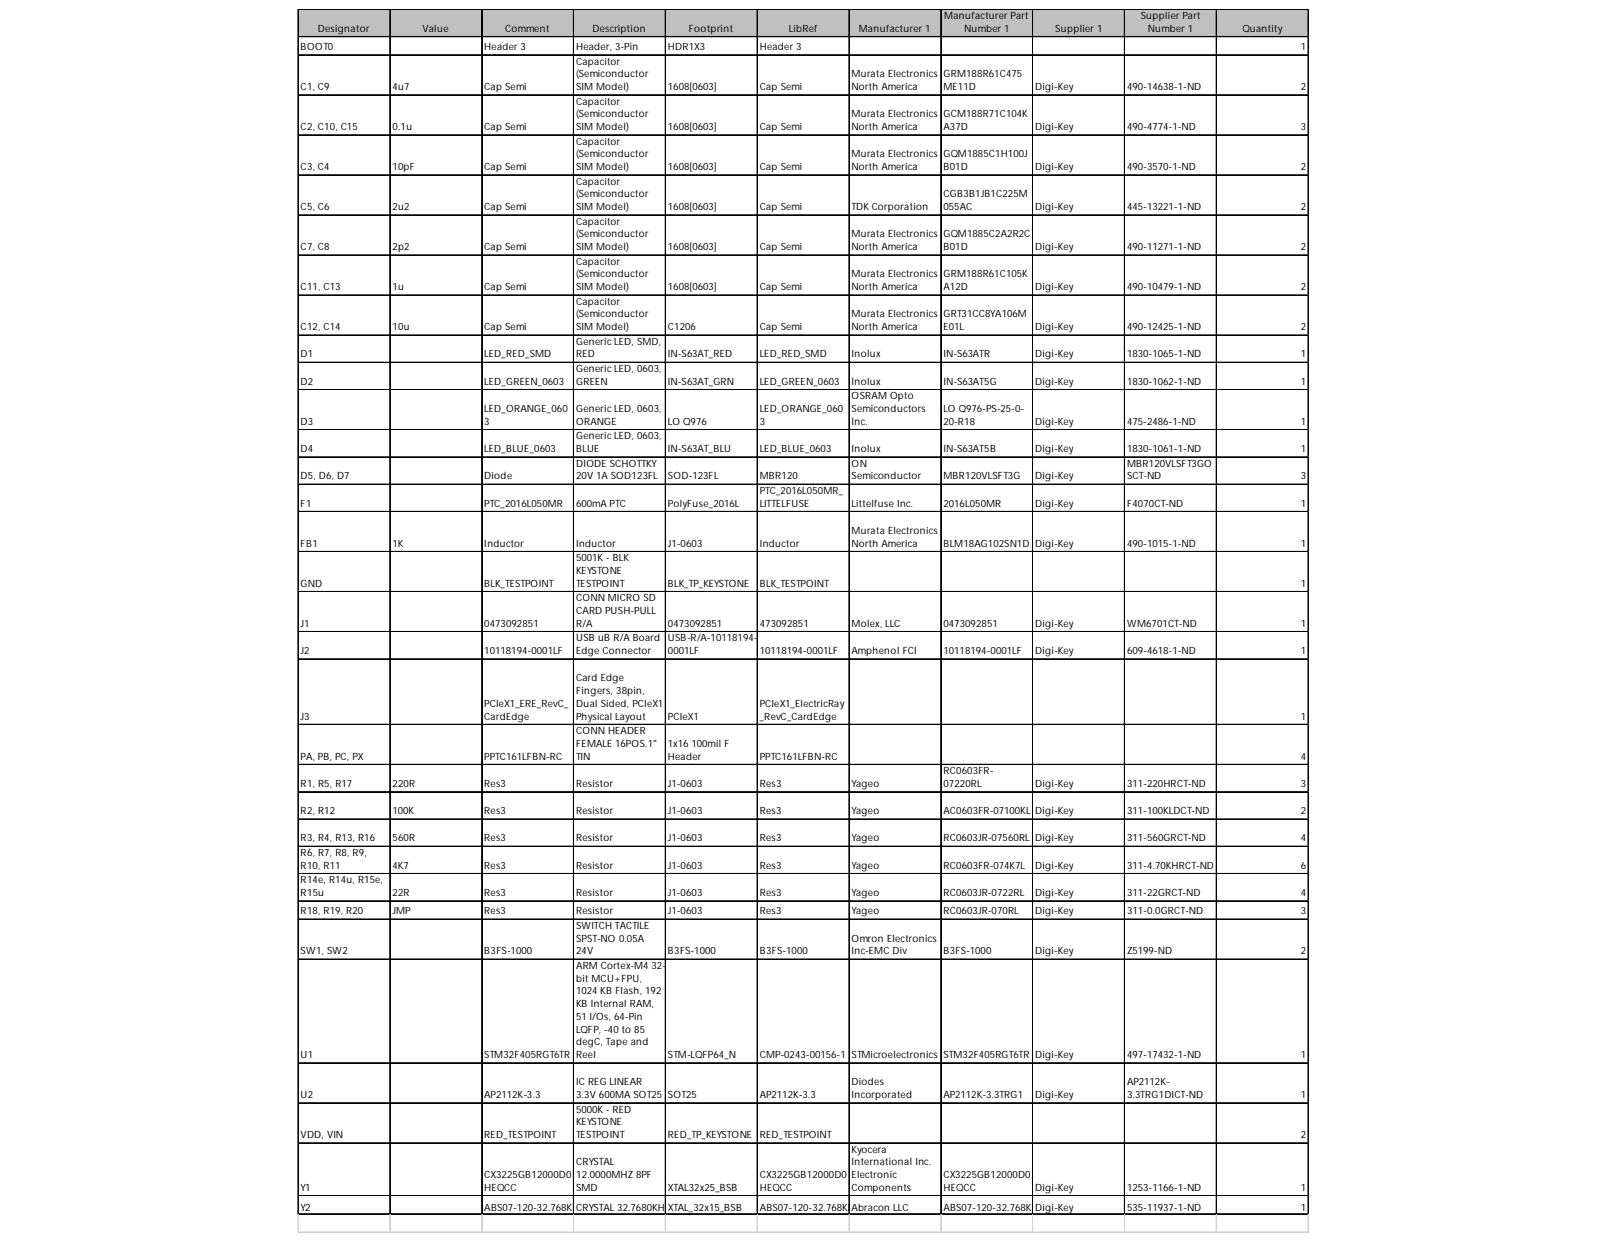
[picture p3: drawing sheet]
<svg xmlns="http://www.w3.org/2000/svg" width="279mm" height="216mm" viewBox="0 0 279 216" stroke-linecap="round" stroke-linejoin="round" font-family="sans-serif">
<defs><g id="words">
<g font-size="1.7">
<text x="55.2" y="5.5">Designator</text>
<text x="73.4" y="5.5">Value</text>
<text x="87.7" y="5.5">Comment</text>
<text x="102.9" y="5.5">Description</text>
<text x="119.6" y="5.5">Footprint</text>
<text x="137" y="5.5">LibRef</text>
<text x="149.1" y="5.5">Manufacturer 1</text>
<text x="164" y="3.3">Manufacturer Part</text>
<text x="167.5" y="5.5">Number 1</text>
<text x="183.2" y="5.5">Supplier 1</text>
<text x="198.1" y="3.3">Supplier Part</text>
<text x="199.3" y="5.5">Number 1</text>
<text x="215.8" y="5.5">Quantity</text>
<text x="52.2" y="8.7">BOOT0</text>
<text x="84.1" y="8.7">Header 3</text>
<text x="100" y="8.7">Header, 3-Pin</text>
<text x="100" y="11.2">Capacitor</text>
<text x="116" y="8.7">HDR1X3</text>
<text x="131.9" y="8.7">Header 3</text>
<text x="225.9" y="8.7">1</text>
<text x="52.2" y="15.6">C1, C9</text>
<text x="68.2" y="15.6">4u7</text>
<text x="84.1" y="15.6">Cap Semi</text>
<text x="100" y="13.4">(Semiconductor</text>
<text x="100" y="15.6">SIM Model)</text>
<text x="116" y="15.6">1608[0603]</text>
<text x="131.9" y="15.6">Cap Semi</text>
<text x="147.9" y="13.4">Murata Electronics</text>
<text x="147.9" y="15.6">North America</text>
<text x="163.8" y="13.4">GRM188R61C475</text>
<text x="163.8" y="15.6">ME11D</text>
<text x="179.8" y="15.6">Digi-Key</text>
<text x="195.7" y="15.6">490-14638-1-ND</text>
<text x="225.9" y="15.6">2</text>
<text x="52.2" y="22.6">C2, C10, C15</text>
<text x="68.2" y="22.6">0.1u</text>
<text x="84.1" y="22.6">Cap Semi</text>
<text x="100" y="18.2">Capacitor</text>
<text x="100" y="20.4">(Semiconductor</text>
<text x="100" y="22.6">SIM Model)</text>
<text x="116" y="22.6">1608[0603]</text>
<text x="131.9" y="22.6">Cap Semi</text>
<text x="147.9" y="20.4">Murata Electronics</text>
<text x="147.9" y="22.6">North America</text>
<text x="163.8" y="20.4">GCM188R71C104K</text>
<text x="163.8" y="22.6">A37D</text>
<text x="179.8" y="22.6">Digi-Key</text>
<text x="195.7" y="22.6">490-4774-1-ND</text>
<text x="225.9" y="22.6">3</text>
<text x="52.2" y="29.5">C3, C4</text>
<text x="68.2" y="29.5">10pF</text>
<text x="84.1" y="29.5">Cap Semi</text>
<text x="100" y="25.1">Capacitor</text>
<text x="100" y="27.3">(Semiconductor</text>
<text x="100" y="29.5">SIM Model)</text>
<text x="116" y="29.5">1608[0603]</text>
<text x="131.9" y="29.5">Cap Semi</text>
<text x="147.9" y="27.3">Murata Electronics</text>
<text x="147.9" y="29.5">North America</text>
<text x="163.8" y="27.3">GQM1885C1H100J</text>
<text x="163.8" y="29.5">B01D</text>
<text x="179.8" y="29.5">Digi-Key</text>
<text x="195.7" y="29.5">490-3570-1-ND</text>
<text x="225.9" y="29.5">2</text>
<text x="100" y="32">Capacitor</text>
<text x="100" y="34.3">(Semiconductor</text>
<text x="163.8" y="34.3">CGB3B1JB1C225M</text>
<text x="52.2" y="36.5">C5, C6</text>
<text x="68.2" y="36.5">2u2</text>
<text x="84.1" y="36.5">Cap Semi</text>
<text x="100" y="36.5">SIM Model)</text>
<text x="100" y="39">Capacitor</text>
<text x="100" y="41.2">(Semiconductor</text>
<text x="116" y="36.5">1608[0603]</text>
<text x="131.9" y="36.5">Cap Semi</text>
<text x="147.9" y="36.5">TDK Corporation</text>
<text x="147.9" y="41.2">Murata Electronics</text>
<text x="163.8" y="36.5">055AC</text>
<text x="163.8" y="41.2">GQM1885C2A2R2C</text>
<text x="179.8" y="36.5">Digi-Key</text>
<text x="195.7" y="36.5">445-13221-1-ND</text>
<text x="225.9" y="36.5">2</text>
<text x="52.2" y="43.4">C7, C8</text>
<text x="68.2" y="43.4">2p2</text>
<text x="84.1" y="43.4">Cap Semi</text>
<text x="100" y="43.4">SIM Model)</text>
<text x="100" y="45.9">Capacitor</text>
<text x="116" y="43.4">1608[0603]</text>
<text x="131.9" y="43.4">Cap Semi</text>
<text x="147.9" y="43.4">North America</text>
<text x="163.8" y="43.4">B01D</text>
<text x="179.8" y="43.4">Digi-Key</text>
<text x="195.7" y="43.4">490-11271-1-ND</text>
<text x="225.9" y="43.4">2</text>
<text x="52.2" y="50.4">C11, C13</text>
<text x="68.2" y="50.4">1u</text>
<text x="84.1" y="50.4">Cap Semi</text>
<text x="100" y="48.1">(Semiconductor</text>
<text x="100" y="50.4">SIM Model)</text>
<text x="100" y="52.9">Capacitor</text>
<text x="116" y="50.4">1608[0603]</text>
<text x="131.9" y="50.4">Cap Semi</text>
<text x="147.9" y="48.1">Murata Electronics</text>
<text x="147.9" y="50.4">North America</text>
<text x="163.8" y="48.1">GRM188R61C105K</text>
<text x="163.8" y="50.4">A12D</text>
<text x="179.8" y="50.4">Digi-Key</text>
<text x="195.7" y="50.4">490-10479-1-ND</text>
<text x="225.9" y="50.4">2</text>
<text x="52.2" y="57.3">C12, C14</text>
<text x="68.2" y="57.3">10u</text>
<text x="84.1" y="57.3">Cap Semi</text>
<text x="100" y="55.1">(Semiconductor</text>
<text x="100" y="57.3">SIM Model)</text>
<text x="100" y="59.8">Generic LED, SMD,</text>
<text x="116" y="57.3">C1206</text>
<text x="131.9" y="57.3">Cap Semi</text>
<text x="147.9" y="55.1">Murata Electronics</text>
<text x="147.9" y="57.3">North America</text>
<text x="163.8" y="55.1">GRT31CC8YA106M</text>
<text x="163.8" y="57.3">E01L</text>
<text x="179.8" y="57.3">Digi-Key</text>
<text x="195.7" y="57.3">490-12425-1-ND</text>
<text x="225.9" y="57.3">2</text>
<text x="52.2" y="62">D1</text>
<text x="84.1" y="62">LED_RED_SMD</text>
<text x="100" y="62">RED</text>
<text x="100" y="64.6">Generic LED, 0603,</text>
<text x="116" y="62">IN-S63AT_RED</text>
<text x="131.9" y="62">LED_RED_SMD</text>
<text x="147.9" y="62">Inolux</text>
<text x="163.8" y="62">IN-S63ATR</text>
<text x="179.8" y="62">Digi-Key</text>
<text x="195.7" y="62">1830-1065-1-ND</text>
<text x="225.9" y="62">1</text>
<text x="52.2" y="66.8">D2</text>
<text x="84.1" y="66.8">LED_GREEN_0603</text>
<text x="84.1" y="71.5">LED_ORANGE_060</text>
<text x="100" y="66.8">GREEN</text>
<text x="100" y="71.5">Generic LED, 0603,</text>
<text x="116" y="66.8">IN-S63AT_GRN</text>
<text x="131.9" y="66.8">LED_GREEN_0603</text>
<text x="131.9" y="71.5">LED_ORANGE_060</text>
<text x="147.9" y="66.8">Inolux</text>
<text x="147.9" y="69.3">OSRAM Opto</text>
<text x="147.9" y="71.5">Semiconductors</text>
<text x="163.8" y="66.8">IN-S63AT5G</text>
<text x="163.8" y="71.5">LO Q976-PS-25-0-</text>
<text x="179.8" y="66.8">Digi-Key</text>
<text x="195.7" y="66.8">1830-1062-1-ND</text>
<text x="225.9" y="66.8">1</text>
<text x="52.2" y="73.7">D3</text>
<text x="84.1" y="73.7">3</text>
<text x="100" y="73.7">ORANGE</text>
<text x="100" y="76.3">Generic LED, 0603,</text>
<text x="116" y="73.7">LO Q976</text>
<text x="131.9" y="73.7">3</text>
<text x="147.9" y="73.7">Inc.</text>
<text x="163.8" y="73.7">20-R18</text>
<text x="179.8" y="73.7">Digi-Key</text>
<text x="195.7" y="73.7">475-2486-1-ND</text>
<text x="225.9" y="73.7">1</text>
<text x="52.2" y="78.5">D4</text>
<text x="52.2" y="83.2">D5, D6, D7</text>
<text x="84.1" y="78.5">LED_BLUE_0603</text>
<text x="84.1" y="83.2">Diode</text>
<text x="100" y="78.5">BLUE</text>
<text x="100" y="81">DIODE SCHOTTKY</text>
<text x="100" y="83.2">20V 1A SOD123FL</text>
<text x="116" y="78.5">IN-S63AT_BLU</text>
<text x="116" y="83.2">SOD-123FL</text>
<text x="131.9" y="78.5">LED_BLUE_0603</text>
<text x="131.9" y="83.2">MBR120</text>
<text x="147.9" y="78.5">Inolux</text>
<text x="147.9" y="81">ON</text>
<text x="147.9" y="83.2">Semiconductor</text>
<text x="163.8" y="78.5">IN-S63AT5B</text>
<text x="163.8" y="83.2">MBR120VLSFT3G</text>
<text x="179.8" y="78.5">Digi-Key</text>
<text x="179.8" y="83.2">Digi-Key</text>
<text x="195.7" y="78.5">1830-1061-1-ND</text>
<text x="195.7" y="81">MBR120VLSFT3GO</text>
<text x="195.7" y="83.2">SCT-ND</text>
<text x="225.9" y="78.5">1</text>
<text x="225.9" y="83.2">3</text>
<text x="52.2" y="87.9">F1</text>
<text x="84.1" y="87.9">PTC_2016L050MR</text>
<text x="100" y="87.9">600mA PTC</text>
<text x="116" y="87.9">PolyFuse_2016L</text>
<text x="131.9" y="85.7">PTC_2016L050MR_</text>
<text x="131.9" y="87.9">LITTELFUSE</text>
<text x="147.9" y="87.9">Littelfuse Inc.</text>
<text x="163.8" y="87.9">2016L050MR</text>
<text x="179.8" y="87.9">Digi-Key</text>
<text x="195.7" y="87.9">F4070CT-ND</text>
<text x="225.9" y="87.9">1</text>
<text x="52.2" y="94.9">FB1</text>
<text x="68.2" y="94.9">1K</text>
<text x="84.1" y="94.9">Inductor</text>
<text x="100" y="94.9">Inductor</text>
<text x="116" y="94.9">J1-0603</text>
<text x="131.9" y="94.9">Inductor</text>
<text x="147.9" y="92.7">Murata Electronics</text>
<text x="147.9" y="94.9">North America</text>
<text x="163.8" y="94.9">BLM18AG102SN1D</text>
<text x="179.8" y="94.9">Digi-Key</text>
<text x="195.7" y="94.9">490-1015-1-ND</text>
<text x="225.9" y="94.9">1</text>
<text x="52.2" y="101.8">GND</text>
<text x="84.1" y="101.8">BLK_TESTPOINT</text>
<text x="100" y="97.4">5001K - BLK</text>
<text x="100" y="99.6">KEYSTONE</text>
<text x="100" y="101.8">TESTPOINT</text>
<text x="116" y="101.8">BLK_TP_KEYSTONE</text>
<text x="131.9" y="101.8">BLK_TESTPOINT</text>
<text x="225.9" y="101.8">1</text>
<text x="100" y="104.4">CONN MICRO SD</text>
<text x="100" y="106.6">CARD PUSH-PULL</text>
<text x="52.2" y="108.8">J1</text>
<text x="52.2" y="113.5">J2</text>
<text x="84.1" y="108.8">0473092851</text>
<text x="84.1" y="113.5">10118194-0001LF</text>
<text x="100" y="108.8">R/A</text>
<text x="100" y="111.3">USB uB R/A Board</text>
<text x="100" y="113.5">Edge Connector</text>
<text x="116" y="108.8">0473092851</text>
<text x="116" y="111.3">USB-R/A-10118194-</text>
<text x="116" y="113.5">0001LF</text>
<text x="131.9" y="108.8">473092851</text>
<text x="131.9" y="113.5">10118194-0001LF</text>
<text x="147.9" y="108.8">Molex, LLC</text>
<text x="147.9" y="113.5">Amphenol FCI</text>
<text x="163.8" y="108.8">0473092851</text>
<text x="163.8" y="113.5">10118194-0001LF</text>
<text x="179.8" y="108.8">Digi-Key</text>
<text x="179.8" y="113.5">Digi-Key</text>
<text x="195.7" y="108.8">WM6701CT-ND</text>
<text x="195.7" y="113.5">609-4618-1-ND</text>
<text x="225.9" y="108.8">1</text>
<text x="225.9" y="113.5">1</text>
<text x="100" y="118.3">Card Edge</text>
<text x="52.2" y="124.9">J3</text>
<text x="84.1" y="122.7">PCIeX1_ERE_RevC_</text>
<text x="84.1" y="124.9">CardEdge</text>
<text x="100" y="120.5">Fingers, 38pin,</text>
<text x="100" y="122.7">Dual Sided, PCIeX1</text>
<text x="100" y="124.9">Physical Layout</text>
<text x="116" y="124.9">PCIeX1</text>
<text x="131.9" y="122.7">PCIeX1_ElectricRay</text>
<text x="131.9" y="124.9">_RevC_CardEdge</text>
<text x="225.9" y="124.9">1</text>
<text x="52.2" y="131.8">PA, PB, PC, PX</text>
<text x="84.1" y="131.8">PPTC161LFBN-RC</text>
<text x="100" y="127.4">CONN HEADER</text>
<text x="100" y="129.6">FEMALE 16POS.1&quot;</text>
<text x="100" y="131.8">TIN</text>
<text x="116" y="129.6">1x16 100mil F</text>
<text x="116" y="131.8">Header</text>
<text x="131.9" y="131.8">PPTC161LFBN-RC</text>
<text x="225.9" y="131.8">4</text>
<text x="52.2" y="136.6">R1, R5, R17</text>
<text x="68.2" y="136.6">220R</text>
<text x="84.1" y="136.6">Res3</text>
<text x="100" y="136.6">Resistor</text>
<text x="116" y="136.6">J1-0603</text>
<text x="131.9" y="136.6">Res3</text>
<text x="147.9" y="136.6">Yageo</text>
<text x="163.8" y="134.4">RC0603FR-</text>
<text x="163.8" y="136.6">07220RL</text>
<text x="179.8" y="136.6">Digi-Key</text>
<text x="195.7" y="136.6">311-220HRCT-ND</text>
<text x="225.9" y="136.6">3</text>
<text x="52.2" y="141.3">R2, R12</text>
<text x="68.2" y="141.3">100K</text>
<text x="84.1" y="141.3">Res3</text>
<text x="100" y="141.3">Resistor</text>
<text x="116" y="141.3">J1-0603</text>
<text x="131.9" y="141.3">Res3</text>
<text x="147.9" y="141.3">Yageo</text>
<text x="163.8" y="141.3">AC0603FR-07100KL</text>
<text x="179.8" y="141.3">Digi-Key</text>
<text x="195.7" y="141.3">311-100KLDCT-ND</text>
<text x="225.9" y="141.3">2</text>
<text x="52.2" y="146">R3, R4, R13, R16</text>
<text x="52.2" y="148.6">R6, R7, R8, R9,</text>
<text x="68.2" y="146">560R</text>
<text x="84.1" y="146">Res3</text>
<text x="100" y="146">Resistor</text>
<text x="116" y="146">J1-0603</text>
<text x="131.9" y="146">Res3</text>
<text x="147.9" y="146">Yageo</text>
<text x="163.8" y="146">RC0603JR-07560RL</text>
<text x="179.8" y="146">Digi-Key</text>
<text x="195.7" y="146">311-560GRCT-ND</text>
<text x="225.9" y="146">4</text>
<text x="52.2" y="150.8">R10, R11</text>
<text x="52.2" y="153.3">R14e, R14u, R15e,</text>
<text x="52.2" y="155.5">R15u</text>
<text x="68.2" y="150.8">4K7</text>
<text x="68.2" y="155.5">22R</text>
<text x="84.1" y="150.8">Res3</text>
<text x="84.1" y="155.5">Res3</text>
<text x="100" y="150.8">Resistor</text>
<text x="100" y="155.5">Resistor</text>
<text x="116" y="150.8">J1-0603</text>
<text x="116" y="155.5">J1-0603</text>
<text x="131.9" y="150.8">Res3</text>
<text x="131.9" y="155.5">Res3</text>
<text x="147.9" y="150.8">Yageo</text>
<text x="147.9" y="155.5">Yageo</text>
<text x="163.8" y="150.8">RC0603FR-074K7L</text>
<text x="163.8" y="155.5">RC0603JR-0722RL</text>
<text x="179.8" y="150.8">Digi-Key</text>
<text x="179.8" y="155.5">Digi-Key</text>
<text x="195.7" y="150.8">311-4.70KHRCT-ND</text>
<text x="195.7" y="155.5">311-22GRCT-ND</text>
<text x="225.9" y="150.8">6</text>
<text x="225.9" y="155.5">4</text>
<text x="52.2" y="158.7">R18, R19, R20</text>
<text x="68.2" y="158.7">JMP</text>
<text x="84.1" y="158.7">Res3</text>
<text x="100" y="158.7">Resistor</text>
<text x="100" y="161.2">SWITCH TACTILE</text>
<text x="116" y="158.7">J1-0603</text>
<text x="131.9" y="158.7">Res3</text>
<text x="147.9" y="158.7">Yageo</text>
<text x="163.8" y="158.7">RC0603JR-070RL</text>
<text x="179.8" y="158.7">Digi-Key</text>
<text x="195.7" y="158.7">311-0.0GRCT-ND</text>
<text x="225.9" y="158.7">3</text>
<text x="52.2" y="165.6">SW1, SW2</text>
<text x="84.1" y="165.6">B3FS-1000</text>
<text x="100" y="163.4">SPST-NO 0.05A</text>
<text x="100" y="165.6">24V</text>
<text x="116" y="165.6">B3FS-1000</text>
<text x="131.9" y="165.6">B3FS-1000</text>
<text x="147.9" y="163.4">Omron Electronics</text>
<text x="147.9" y="165.6">Inc-EMC Div</text>
<text x="163.8" y="165.6">B3FS-1000</text>
<text x="179.8" y="165.6">Digi-Key</text>
<text x="195.7" y="165.6">Z5199-ND</text>
<text x="225.9" y="165.6">2</text>
<text x="100" y="168.1">ARM Cortex-M4 32-</text>
<text x="100" y="170.4">bit MCU+FPU,</text>
<text x="100" y="172.6">1024 KB Flash, 192</text>
<text x="100" y="174.8">KB Internal RAM,</text>
<text x="100" y="177">51 I/Os, 64-Pin</text>
<text x="100" y="179.2">LQFP, -40 to 85</text>
<text x="52.2" y="183.6">U1</text>
<text x="84.1" y="183.6">STM32F405RGT6TR</text>
<text x="100" y="181.4">degC, Tape and</text>
<text x="100" y="183.6">Reel</text>
<text x="116" y="183.6">STM-LQFP64_N</text>
<text x="131.9" y="183.6">CMP-0243-00156-1</text>
<text x="147.9" y="183.6">STMicroelectronics</text>
<text x="163.8" y="183.6">STM32F405RGT6TR</text>
<text x="179.8" y="183.6">Digi-Key</text>
<text x="195.7" y="183.6">497-17432-1-ND</text>
<text x="225.9" y="183.6">1</text>
<text x="52.2" y="190.6">U2</text>
<text x="84.1" y="190.6">AP2112K-3.3</text>
<text x="100" y="188.4">IC REG LINEAR</text>
<text x="100" y="190.6">3.3V 600MA SOT25</text>
<text x="116" y="190.6">SOT25</text>
<text x="131.9" y="190.6">AP2112K-3.3</text>
<text x="147.9" y="188.4">Diodes</text>
<text x="147.9" y="190.6">Incorporated</text>
<text x="163.8" y="190.6">AP2112K-3.3TRG1</text>
<text x="179.8" y="190.6">Digi-Key</text>
<text x="195.7" y="188.4">AP2112K-</text>
<text x="195.7" y="190.6">3.3TRG1DICT-ND</text>
<text x="225.9" y="190.6">1</text>
<text x="52.2" y="197.5">VDD, VIN</text>
<text x="84.1" y="197.5">RED_TESTPOINT</text>
<text x="100" y="193.1">5000K - RED</text>
<text x="100" y="195.3">KEYSTONE</text>
<text x="100" y="197.5">TESTPOINT</text>
<text x="116" y="197.5">RED_TP_KEYSTONE</text>
<text x="131.9" y="197.5">RED_TESTPOINT</text>
<text x="225.9" y="197.5">2</text>
<text x="100" y="202.2">CRYSTAL</text>
<text x="147.9" y="200">Kyocera</text>
<text x="147.9" y="202.2">International Inc.</text>
<text x="52.2" y="206.7">Y1</text>
<text x="84.1" y="204.5">CX3225GB12000D0</text>
<text x="84.1" y="206.7">HEQCC</text>
<text x="100" y="204.5">12.0000MHZ 8PF</text>
<text x="100" y="206.7">SMD</text>
<text x="116" y="206.7">XTAL32x25_BSB</text>
<text x="131.9" y="204.5">CX3225GB12000D0</text>
<text x="131.9" y="206.7">HEQCC</text>
<text x="147.9" y="204.5">Electronic</text>
<text x="147.9" y="206.7">Components</text>
<text x="163.8" y="204.5">CX3225GB12000D0</text>
<text x="163.8" y="206.7">HEQCC</text>
<text x="179.8" y="206.7">Digi-Key</text>
<text x="195.7" y="206.7">1253-1166-1-ND</text>
<text x="225.9" y="206.7">1</text>
<text x="52.2" y="210.1">Y2</text>
<text x="84.1" y="210.1">ABS07-120-32.768KHCZR-TSTAL 32.7680KHZX6PF 32x15_BSB</text>
<text x="102.3" y="210.1">Y</text>
<text x="116.9" y="210.1">TAL_SMD</text>
<text x="131.9" y="210.1">ABS07-120-32.768KHAbT</text>
<text x="148.5" y="210.1">Z-racon LLC</text>
<text x="163.8" y="210.1">ABS07-120-32.768KHDZi-gTi-Key</text>
<text x="195.7" y="210.1">535-11937-1-ND</text>
<text x="225.9" y="210.1">1</text>
</g>
</g></defs>
<path d="M51.8 1.7h175.5v4.8h-175.5z" fill="#c0c0c0"/>
<g fill="none" stroke="#000" stroke-width=".17">
<path d="M51.7 1.6v209.2M51.8 1.6v209.2M51.9 1.6h175.4M51.9 1.7h175.4M51.9 6.3h175.4M51.9 6.4h175.4M51.9 9.5h175.4M51.9 9.6h175.4M51.9 16.4h175.4M51.9 16.5h175.4M67.7 1.8v209M67.8 1.8v209"/>
<path d="M83.6 1.8v209M83.7 1.8v209M99.6 1.8v209M115.5 1.8v209M115.6 1.8v209M131.5 1.8v209M147.4 1.8v209M147.5 1.8v209M163.3 1.8v209M163.4 1.8v209M179.3 1.8v209M179.4 1.8v209"/>
<path d="M195.2 1.8v209M195.3 1.8v209M211.2 1.8v209M211.3 1.8v209M227.1 1.8v209M227.2 1.8v209M51.9 23.4h175.4M51.9 23.5h175.4M51.9 30.3h175.4M51.9 30.4h175.4M51.9 37.3h175.4M51.9 37.4h175.4"/>
<path d="M51.9 44.2h175.4M51.9 44.3h175.4M51.9 51.2h175.4M51.9 58.1h175.4M51.9 58.2h175.4M51.9 62.9h175.4M51.9 67.6h175.4M51.9 67.7h175.4M51.9 74.5h175.4M51.9 74.6h175.4M51.9 79.3h175.4M51.9 79.4h175.4"/>
<path d="M51.9 84h175.4M51.9 84.1h175.4M51.9 88.7h175.4M51.9 88.8h175.4M51.9 95.7h175.4M51.9 95.8h175.4M51.9 102.6h175.4M51.9 102.7h175.4M51.9 109.6h175.4M51.9 109.7h175.4M51.9 114.3h175.4M51.9 114.4h175.4"/>
<path d="M51.9 125.7h175.4M51.9 125.8h175.4M51.9 132.6h175.4M51.9 132.7h175.4M51.9 137.4h175.4M51.9 137.5h175.4M51.9 142.1h175.4M51.9 142.2h175.4M51.9 146.9h175.4M51.9 151.6h175.4M51.9 151.7h175.4M51.9 156.3h175.4"/>
<path d="M51.9 156.4h175.4M51.9 159.5h175.4M51.9 159.6h175.4M51.9 166.4h175.4M51.9 166.5h175.4M51.9 184.4h175.4M51.9 184.5h175.4M51.9 191.4h175.4M51.9 191.5h175.4M51.9 198.3h175.4M51.9 198.4h175.4M51.9 207.5h175.4"/>
<path d="M51.9 207.6h175.4M51.9 210.6h175.4M51.9 210.7h175.4"/>
</g>
<g fill="none" stroke="#d4d4d4" stroke-width=".17">
<path d="M227.3 1.6h.1M51.7 210.8v3.2M51.8 210.8v3.2M67.7 210.8v3.2M67.8 210.8v3.2M83.6 210.8v3.2M83.7 210.8v3.2M99.6 210.8v3.2M115.5 210.8v3.2M115.6 210.8v3.2M131.5 210.8v3.2M147.4 210.8v3.2"/>
<path d="M147.5 210.8v3.2M163.3 210.8v3.2M163.4 210.8v3.2M179.3 210.8v3.2M179.4 210.8v3.2M195.2 210.8v3.2M195.3 210.8v3.2M211.2 210.8v3.2M211.3 210.8v3.2M227.1 210.8v3.2M227.2 210.8v3.2"/>
</g>
<path d="M227.3 1.6v.2z" fill="#d4d4d4"/>
<path d="M227.3 6.3h.1" fill="none" stroke="#d4d4d4" stroke-width=".17"/>
<path d="M227.3 6.3v.2z" fill="#d4d4d4"/>
<path d="M227.3 9.5h.1" fill="none" stroke="#d4d4d4" stroke-width=".17"/>
<path d="M227.3 9.5v.1z" fill="#d4d4d4"/>
<path d="M227.3 16.4h.1" fill="none" stroke="#d4d4d4" stroke-width=".17"/>
<path d="M227.3 16.4v.2z" fill="#d4d4d4"/>
<path d="M227.3 23.4h.1" fill="none" stroke="#d4d4d4" stroke-width=".17"/>
<path d="M227.3 23.4v.1z" fill="#d4d4d4"/>
<path d="M227.3 30.3h.1" fill="none" stroke="#d4d4d4" stroke-width=".17"/>
<path d="M227.3 30.3v.2z" fill="#d4d4d4"/>
<path d="M227.3 37.3h.1" fill="none" stroke="#d4d4d4" stroke-width=".17"/>
<path d="M227.3 37.3v.1z" fill="#d4d4d4"/>
<path d="M227.3 44.2h.1" fill="none" stroke="#d4d4d4" stroke-width=".17"/>
<path d="M227.3 44.2v.2z" fill="#d4d4d4"/>
<path d="M227.3 51.2h.1" fill="none" stroke="#d4d4d4" stroke-width=".17"/>
<path d="M227.3 51.2v.1z" fill="#d4d4d4"/>
<path d="M227.3 58.1h.1" fill="none" stroke="#d4d4d4" stroke-width=".17"/>
<path d="M227.3 58.1v.2z" fill="#d4d4d4"/>
<path d="M227.3 62.9h.1" fill="none" stroke="#d4d4d4" stroke-width=".17"/>
<path d="M227.3 62.9v.1z" fill="#d4d4d4"/>
<path d="M227.3 67.6h.1" fill="none" stroke="#d4d4d4" stroke-width=".17"/>
<path d="M227.3 67.6v.1z" fill="#d4d4d4"/>
<path d="M227.3 74.5h.1" fill="none" stroke="#d4d4d4" stroke-width=".17"/>
<path d="M227.3 74.5v.2z" fill="#d4d4d4"/>
<path d="M227.3 79.3h.1" fill="none" stroke="#d4d4d4" stroke-width=".17"/>
<path d="M227.3 79.3v.1z" fill="#d4d4d4"/>
<path d="M227.3 84h.1" fill="none" stroke="#d4d4d4" stroke-width=".17"/>
<path d="M227.3 84v.2z" fill="#d4d4d4"/>
<path d="M227.3 88.7h.1" fill="none" stroke="#d4d4d4" stroke-width=".17"/>
<path d="M227.3 88.7v.2z" fill="#d4d4d4"/>
<path d="M227.3 95.7h.1" fill="none" stroke="#d4d4d4" stroke-width=".17"/>
<path d="M227.3 95.7v.2z" fill="#d4d4d4"/>
<path d="M227.3 102.6h.1" fill="none" stroke="#d4d4d4" stroke-width=".17"/>
<path d="M227.3 102.6v.2z" fill="#d4d4d4"/>
<path d="M227.3 109.6h.1" fill="none" stroke="#d4d4d4" stroke-width=".17"/>
<path d="M227.3 109.6v.1z" fill="#d4d4d4"/>
<path d="M227.3 114.3h.1" fill="none" stroke="#d4d4d4" stroke-width=".17"/>
<path d="M227.3 114.3v.2z" fill="#d4d4d4"/>
<path d="M227.3 125.7h.1" fill="none" stroke="#d4d4d4" stroke-width=".17"/>
<path d="M227.3 125.7v.2z" fill="#d4d4d4"/>
<path d="M227.3 132.6h.1" fill="none" stroke="#d4d4d4" stroke-width=".17"/>
<path d="M227.3 132.6v.2z" fill="#d4d4d4"/>
<path d="M227.3 137.4h.1" fill="none" stroke="#d4d4d4" stroke-width=".17"/>
<path d="M227.3 137.4v.1z" fill="#d4d4d4"/>
<path d="M227.3 142.1h.1" fill="none" stroke="#d4d4d4" stroke-width=".17"/>
<path d="M227.3 142.1v.2z" fill="#d4d4d4"/>
<path d="M227.3 146.9h.1" fill="none" stroke="#d4d4d4" stroke-width=".17"/>
<path d="M227.3 146.9v.1z" fill="#d4d4d4"/>
<path d="M227.3 151.6h.1" fill="none" stroke="#d4d4d4" stroke-width=".17"/>
<path d="M227.3 151.6v.1z" fill="#d4d4d4"/>
<path d="M227.3 156.3h.1" fill="none" stroke="#d4d4d4" stroke-width=".17"/>
<path d="M227.3 156.3v.2z" fill="#d4d4d4"/>
<path d="M227.3 159.5h.1" fill="none" stroke="#d4d4d4" stroke-width=".17"/>
<path d="M227.3 159.5v.1z" fill="#d4d4d4"/>
<path d="M227.3 166.4h.1" fill="none" stroke="#d4d4d4" stroke-width=".17"/>
<path d="M227.3 166.4v.2z" fill="#d4d4d4"/>
<path d="M227.3 184.4h.1" fill="none" stroke="#d4d4d4" stroke-width=".17"/>
<path d="M227.3 184.4v.2z" fill="#d4d4d4"/>
<path d="M227.3 191.4h.1" fill="none" stroke="#d4d4d4" stroke-width=".17"/>
<path d="M227.3 191.4v.1z" fill="#d4d4d4"/>
<path d="M227.3 198.3h.1" fill="none" stroke="#d4d4d4" stroke-width=".17"/>
<path d="M227.3 198.3v.2z" fill="#d4d4d4"/>
<path d="M227.3 207.5h.1" fill="none" stroke="#d4d4d4" stroke-width=".17"/>
<path d="M227.3 207.5v.1z" fill="#d4d4d4"/>
<path d="M227.3 210.6h.1" fill="none" stroke="#d4d4d4" stroke-width=".17"/>
<path d="M227.3 210.6v.2z" fill="#d4d4d4"/>
<path d="M51.7 213.8h175.6M51.7 213.9h175.6" fill="none" stroke="#d4d4d4" stroke-width=".17"/>
<use href="#words"/>
</svg>
